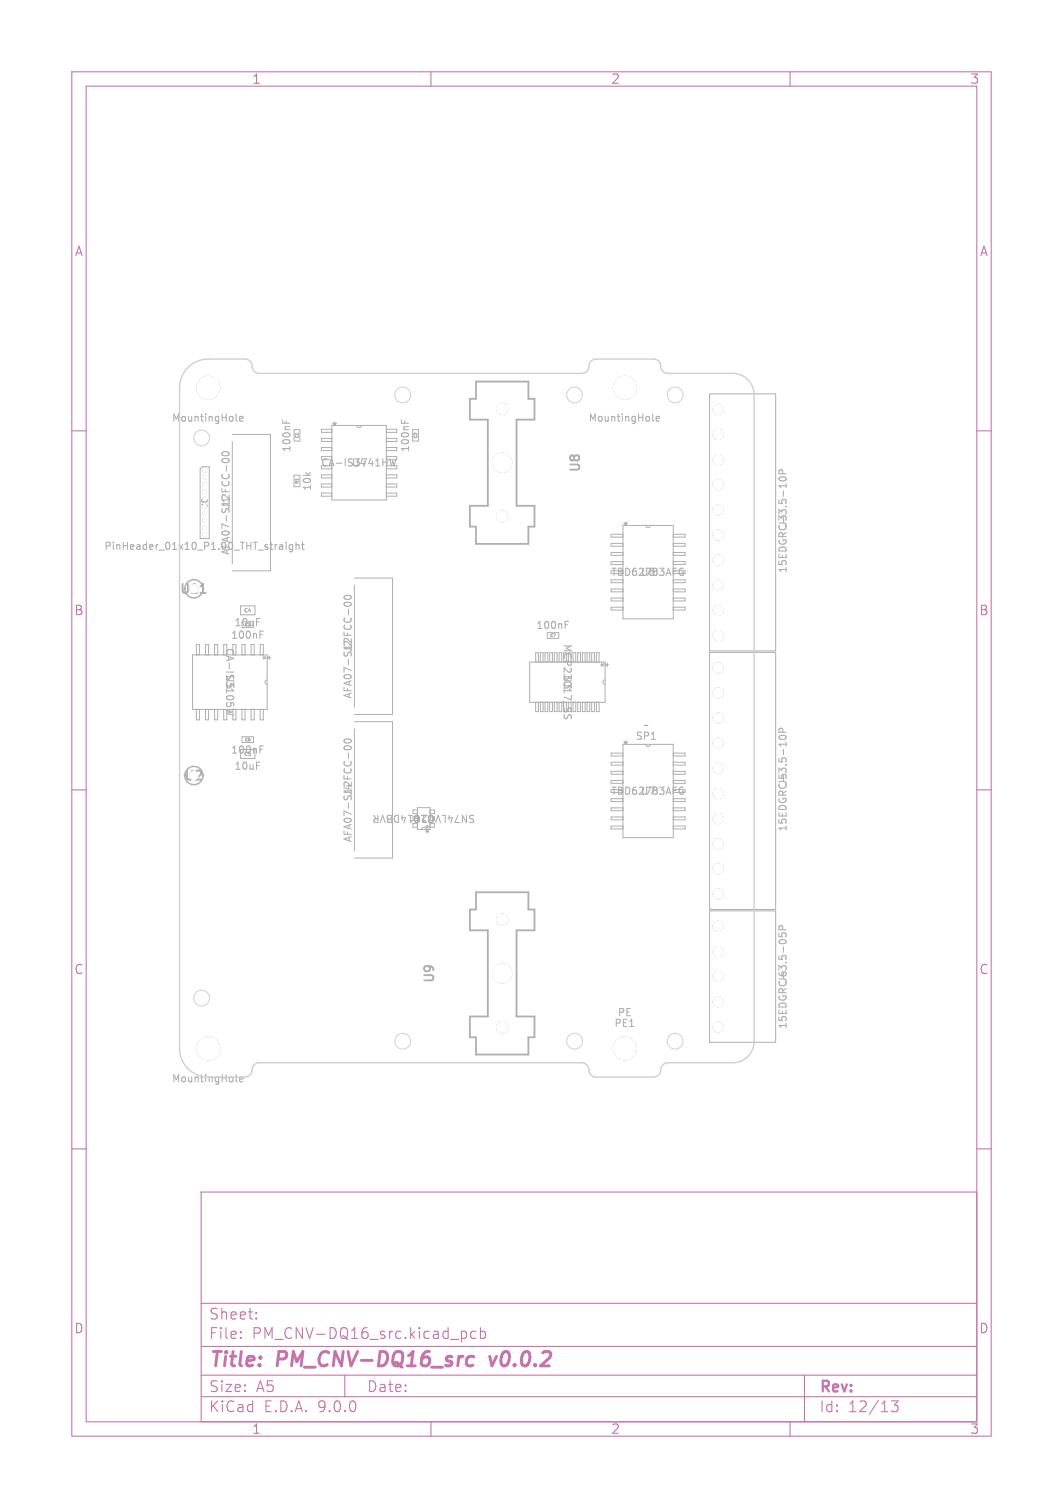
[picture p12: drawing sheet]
<svg xmlns="http://www.w3.org/2000/svg" width="148mm" height="210mm" viewBox="0 0 148 210" stroke-linecap="round" stroke-linejoin="round" font-family="sans-serif">
<defs><g id="words">
<g font-size="2.8" fill="#c872ab">
<text x="29" y="190.9">Title:</text>
<text x="38.7" y="190.9">PM_CNV-DQ16_src</text>
<text x="69.1" y="190.9">v0.0.2</text>
</g>
<g font-size="2.1" fill="#c872ab">
<text x="29" y="184">Sheet:</text>
<text x="29" y="186.7">File:</text>
<text x="35.1" y="186.7">PM_CNV-DQ16_src.kicad_pcb</text>
<text x="29" y="196.9">KiCad</text>
<text x="29" y="194.1">Size:</text>
<text x="35.7" y="194.1">A5</text>
<text x="36.7" y="196.9">E.D.A.</text>
<text x="44.3" y="196.9">9.0.0</text>
<text x="51" y="194.1">Date:</text>
<text x="114" y="194.3">Rev:</text>
<text x="114" y="196.9">Id:</text>
<text x="118.1" y="196.9">12/13</text>
</g>
<g font-size="1.8" fill="#c872ab">
<text x="35" y="11.9">1</text>
<text x="85" y="11.9">2</text>
<text x="135" y="11.9">3</text>
<text x="10.3" y="35.9">A</text>
<text x="136.4" y="35.9">A</text>
<text x="10.3" y="85.9">B</text>
<text x="136.3" y="85.9">B</text>
<text x="10.3" y="135.9">C</text>
<text x="136.3" y="135.9">C</text>
<text x="10.3" y="185.9">D</text>
<text x="136.3" y="185.9">D</text>
<text x="35" y="199.9">1</text>
<text x="85" y="199.9">2</text>
<text x="135" y="199.9">3</text>
</g>
<g font-size="1.8" fill="#afafaf">
<text x="81.1" y="66" transform="rotate(-90 81.1 66)">U8</text>
<text x="60.8" y="137.1" transform="rotate(-90 60.8 137.1)">U9</text>
</g>
<g font-size="1.8" fill="#fff">
<text x="24.9" y="83">U11</text>
<text x="25.5" y="109">U2</text>
</g>
<g font-size="1.4" fill="#afafaf">
<text x="23.9" y="58.9">MountingHole</text>
<text x="81.9" y="58.9">MountingHole</text>
<text x="40.6" y="63.1" transform="rotate(-90 40.6 63.1)">100nF</text>
<text x="44.6" y="65.2">CA-IS3741HW</text>
<text x="46.1" y="60">*</text>
<text x="48.9" y="65.2">U4</text>
<text x="57.1" y="63.1" transform="rotate(-90 57.1 63.1)">100nF</text>
<text x="32.2" y="71" transform="rotate(-90 32.2 71)">J1</text>
<text x="43.5" y="68.5" transform="rotate(-90 43.5 68.5)">10k</text>
<text x="14.4" y="76.8">PinHeader_01x10_P1.00_THT_straight</text>
<text x="32.2" y="77.4" transform="rotate(-90 32.2 77.4)">AFA07-S12FCC-00</text>
<text x="86.6" y="74">*</text>
<text x="109.7" y="73.5" transform="rotate(-90 109.7 73.5)">J3</text>
<text x="85" y="80.4">TBD62783AFG</text>
<text x="89.1" y="80.4">U6</text>
<text x="109.7" y="79.9" transform="rotate(-90 109.7 79.9)">15EDGRC-3.5-10P</text>
<text x="32.1" y="89.2">100nF</text>
<text x="32.5" y="87.4">10uF</text>
<text x="74.6" y="87.8">100nF</text>
<text x="78.3" y="89.6" transform="rotate(90 78.3 89.6)">MCP23017_SS</text>
<text x="31.3" y="90.1" transform="rotate(90 31.3 90.1)">CA-IS3105W</text>
<text x="31.3" y="93.9" transform="rotate(90 31.3 93.9)">U5</text>
<text x="37.8" y="92.1" transform="rotate(-90 37.8 92.1)">*</text>
<text x="49.2" y="91" transform="rotate(-90 49.2 91)">J2</text>
<text x="78.3" y="93.9" transform="rotate(90 78.3 93.9)">U3</text>
<text x="84.9" y="93.1" transform="rotate(-90 84.9 93.1)">*</text>
<text x="49.2" y="97.4" transform="rotate(-90 49.2 97.4)">AFA07-S12FCC-00</text>
<text x="32.1" y="105.2">100nF</text>
<text x="32.5" y="107.4">10uF</text>
<text x="86.6" y="104.5">*</text>
<text x="88.4" y="103.2">SP1</text>
<text x="49.2" y="111" transform="rotate(-90 49.2 111)">J4</text>
<text x="60.6" y="113.3" transform="rotate(-180 60.6 113.3)">U10</text>
<text x="66.3" y="113.3" transform="rotate(-180 66.3 113.3)">SN74LVC2G14DBVR</text>
<text x="85" y="110.9">TBD62783AFG</text>
<text x="89.1" y="110.9">U7</text>
<text x="109.7" y="109.5" transform="rotate(-90 109.7 109.5)">J5</text>
<text x="49.2" y="117.4" transform="rotate(-90 49.2 117.4)">AFA07-S12FCC-00</text>
<text x="59" y="116.2">*</text>
<text x="109.7" y="115.9" transform="rotate(-90 109.7 115.9)">15EDGRC-3.5-10P</text>
<text x="109.7" y="137" transform="rotate(-90 109.7 137)">J6</text>
<text x="85.4" y="143.2">PE1</text>
<text x="85.9" y="141.7">PE</text>
<text x="109.7" y="143.4" transform="rotate(-90 109.7 143.4)">15EDGRC-3.5-05P</text>
<text x="23.9" y="150.9">MountingHole</text>
</g>
<text font-size="1.1" fill="#fff" x="29.1" y="70.7" transform="rotate(-90 29.1 70.7)">J8</text>
<g font-size=".7" fill="#afafaf">
<text x="33.9" y="85.4">C4</text>
<text x="33.9" y="105.4">C5</text>
</g>
<g font-size=".6" fill="#afafaf">
<text x="41.6" y="61.1" transform="rotate(-90 41.6 61.1)">C1</text>
<text x="58.1" y="61.1" transform="rotate(-90 58.1 61.1)">C2</text>
<text x="41.6" y="67.4" transform="rotate(-90 41.6 67.4)">R1</text>
<text x="34.1" y="87.3">C3</text>
<text x="76.6" y="88.8">C7</text>
<text x="34.1" y="103.3">C6</text>
</g>
</g></defs>
<g fill="none" stroke="#c872ab" stroke-width=".15">
<path d="M10 10h128v190h-128zM12 12h124v186h-124zM60 10v2M110 10v2M10 60h2M136 60h2M10 110h2M136 110h2M10 160h2M28 166h108v32h-108zM136 160h2M28 194.5h108"/>
<path d="M28 191.5h108M28 187.5h108M28 181.5h108M33.5 186.3h.1l-.1 .1M33.5 186.3v.1M33.5 185.5v.1M33.5 185.5h.1l-.1 .1M35.7 183.6v.1M35.7 183.6h-.1l.1 .1M35.7 182.8v.1M35.7 182.8h-.1l.1 .1M48 191.5v3"/>
<path d="M60 198v2M64.4 185.4l.4 .1 .2 .2-.1 .6-.2 .1h-.3M66.2 185.5l-.4-.1-.3 .3v.4l.2 .2 .1 .1 .4-.1M66.9 185.5l.4-.1 .3 .3v.4l-.1 .2-.2 .1-.4-.1M66.9 184.9v1.5M110 198v2M112 191.5v6.5M124.1 195.1h.9l-.5 .6a.41 .41 0 0 1 .5 .3v.3l-.1 .2-.6 .1-.2-.1"/>
</g>
<path d="M65.2 189l.2-.1 .6 .1M65.8 190.1l-.5 .1M68.2 188.9l.3 1.3" fill="none" stroke="#c872ab" stroke-width=".4"/>
<g fill="none" stroke="#afafaf" stroke-width=".15">
<path d="M28.2 53.5v1M28.2 53.9h.6M28.8 53.5v1M29.2 53.6l.4-.1 .2 .2-.6 .8h.6M32.9 57.7v.8l.1 .2M33.4 58.3l.4-.1v-.2h-.3l-.1 .1v.5h.4M39.4 58.5v.4M39.8 58.6v.3M55.9 58.5v.4M56.4 58.6v.3M86.2 53.9h.6M86.2 53.5v1"/>
<path d="M86.8 53.5v1M87.2 54.5h.6M87.2 53.7l.3-.2v1M90.9 57.7v.8l.1 .2M91.4 58.3l.4-.1v-.2h-.3l-.1 .1v.5h.4M31 63a.54 .54 0 0 1 .9 .2 .57 .57 0 0 1-1-.1zM31 64a.54 .54 0 0 1 .9 .2 .57 .57 0 0 1-1-.1zM31.5 64.9v.7M39.2 75.8l.2 .2v.5M39.4 76.5h-.1M39.4 76.1h-.1M39.8 75.5v.1"/>
<path d="M39.8 75.8v.7M40.7 75.8v.9l-.2 .1h-.2M40.7 75.9l-.2-.1-.2 .2 .1 .5h.3M41.2 75.9l.2-.1 .2 .1v.6M41.2 75.5v1M42 75.8h.4M42.1 75.5v.9l.3 .1M54.3 63.9l.2 1 .2-.7 .2 .7 .2-1M94.9 79.1l.2 .1M95 79.7h.2v.3l-.3 .1M108.6 66.5a.54 .54 0 0 1 .9 .2 .57 .57 0 0 1-1-.1zM109 66l-.1-.5-.1-.1-.2 .1-.1 .5h1"/>
<path d="M109.5 67.4v.5M32.5 98.7l-1 .3 .8 .2-.8 .2 1 .2M35.7 86.1h.5M36.2 88.4h.3M36.2 87.9h.5M48 83a.54 .54 0 0 1 .9 .2 .57 .57 0 0 1-1-.1zM48 84a.54 .54 0 0 1 .9 .2 .57 .57 0 0 1-1-.1zM48.5 84.9v.7M78.6 99.5l-.1 .4 .2 .2 .3-.1 .2-.4M78.7 87h.3M78.7 86.5h.5M79.4 99.6l.1 .1v.4"/>
<path d="M35.7 106.1h.5M36.2 103.9h.5M36.2 104.4h.3M48 103a.54 .54 0 0 1 .9 .2 .57 .57 0 0 1-1-.1zM48 104a.54 .54 0 0 1 .9 .2 .57 .57 0 0 1-1-.1zM48.5 104.9v.7M52 113.5l.4 .5M52.6 114h-.4l-.2 .2 .1 .3h.5M90.2 101l-.5 .1M94.9 109.6l.2 .1M95 110.2h.2v.3l-.3 .1M108.5 102.5a.59 .59 0 0 1 1 .2 .57 .57 0 0 1-1-.1z"/>
<path d="M109 102l-.1-.5-.1-.1-.2 .1-.1 .5h1M109.5 103.4v.5M108.5 131.1a.63 .63 0 0 1 1 0M108.5 130v.4l.4 .1-.1-.2 .1-.3 .1-.1 .4 .1 .1 .1-.1 .4M109 129.5l-.1-.5-.1-.1-.2 .1-.1 .5h1M28.2 145.5v1M28.2 145.9h.6M28.8 145.5v1M29.2 145.5h.6l-.3 .3 .3 .1v.5l-.2 .1-.4-.1M32.9 149.7v.8l.1 .2M33.4 150.3l.4-.1v-.2h-.3l-.1 .1v.5h.4"/>
</g>
<path d="M66.3 53.1h7.3v2.4h.8v2.9h-2.5v12h2.5v2.9h-.8v2.4h-7.3v-2.4h-.9v-2.9h2.5v-12h-2.5v-2.9h.9zM27.9 82.6h.7M66.3 124.3h7.3v2.4h.8v2.9h-2.5v12h2.5v2.9h-.8v2.4h-7.3v-2.4h-.9v-2.9h2.5v-12h-2.5v-2.9h.9z" fill="none" stroke="#afafaf" stroke-width=".25"/>
<g fill="none" stroke="#afafaf" stroke-width=".14">
<path d="M40.9 59.8h.8v1.6h-.8M46.2 59.8h-1.4v.4h1.4M46.2 59.2h7.6v10.4h-7.6zM49.7 59.2l.1 .3 .2 .1 .2-.1 .1-.3M53.8 59.8h1.4v.4h-1.4M57.5 59.8h.8v1.6h-.8M98.8 54.9h9.2v35.8h-9.2zM27.9 65.3l.3-.3h.9v10h-1.2zM32.3 61.5v17M32.3 60.5h5.4v19h-5.4M40.9 66.2h.9v1.6h-.9zM46.2 61h-1.4v.5h1.4"/>
<path d="M46.2 62.3h-1.4v.5h1.4M46.2 63.6h-1.4v.4M46.2 66.1h-1.4v.5h1.4M46.2 67.4h-1.4v.4h1.4M46.2 68.7h-1.4v.4h1.4M53.8 61h1.4v.5h-1.4M53.8 62.3h1.4v.5h-1.4M53.8 66.1h1.4v.5h-1.4M53.8 67.4h1.4v.4h-1.4M53.8 68.7h1.4v.4h-1.4M53.8 63.6h1.4v.4h-1.4M53.8 64.9h1.4v.4h-1.4"/>
<path d="M86.7 74.4h-1.6v.4h1.6M86.7 75.7h-1.6v.4h1.6M86.7 76.9h-1.6v.4h1.6M86.7 78.2h-1.6v.4h1.6M86.7 73.2h7v13h-7zM89.9 73.2l.1 .2 .2 .1 .3-.1v-.2M93.7 74.4h1.7v.4h-1.7M93.7 75.7h1.7v.4h-1.7M93.7 76.9h1.7v.4h-1.7M93.7 78.2h1.7v.4h-1.7M93.7 79.5h1.7v.4h-1.7M26.8 91.2h10.4v7.6h-10.4z"/>
<path d="M27.3 91.2v-1.4h.5v1.4M27.3 98.8v1.4h.5v-1.4M28.6 98.8v1.4h.4v-1.4M28.6 91.2v-1.4h.4v1.4M29.9 98.8v1.4h.4v-1.4M29.9 91.2v-1.4h.4v1.4M31.1 98.8v1.4h.5v-1.4M32.4 98.8v1.4h.5v-1.4M32.4 89.8h.5v1.4M33.5 84.4h2v1.2h-2zM33.7 91.2v-1.4h.4v1.4M33.7 98.8v1.4h.4v-1.4"/>
<path d="M35 98.8v1.4h.4v-1.4M35 91.2v-1.4h.4v1.4M36.2 98.8v1.4h.5v-1.4M36.2 91.2v-1.4h.5v1.4M37.2 94.7l-.2 .1-.1 .2 .1 .2 .2 .1M49.3 81.5v17M49.3 80.5h5.4v19h-5.4M73.8 92.2h10.5v5.6h-10.5zM74.6 92.2v-1.3h.4v1.3M74.6 97.8v1.3h.4v-1.3M75.2 97.8v1.3h.4v-1.3M75.2 92.2v-1.3h.4v1.3"/>
<path d="M75.9 97.8v1.3h.4v-1.3M75.9 92.2v-1.3h.4v1.3M76.2 88.1v.8h1.6v-.8M76.5 97.8v1.3h.4v-1.3M76.5 92.2v-1.3h.4v1.3M77.2 97.8v1.3h.4v-1.3M77.2 92.2v-1.3h.4v1.3M79.8 90.9h.4v1.3M80.2 97.8v1.3h-.4M80.4 97.8v1.3h.4v-1.3M80.4 92.2v-1.3h.4v1.3M81.1 97.8v1.3h.4v-1.3"/>
<path d="M81.1 92.2v-1.3h.4v1.3M81.7 97.8v1.3h.4v-1.3M81.7 92.2v-1.3h.4v1.3M82.4 97.8v1.3h.4v-1.3M82.4 92.2v-1.3h.4v1.3M83 97.8v1.3h.4v-1.3M83 92.2v-1.3h.4v1.3M84.3 94.7l-.3 .1-.1 .2 .1 .2 .3 .1M85.1 80.8v.4h1.6M86.7 82h-1.6v.4h1.6M86.7 83.3h-1.6v.4h1.6M86.7 84.6h-1.6v.4h1.6"/>
<path d="M93.7 80.8h1.7v.4h-1.7M93.7 82h1.7v.4h-1.7M93.7 83.3h1.7v.4h-1.7M93.7 84.6h1.7v.4h-1.7M98.8 90.9h9.2v35.8h-9.2zM33.7 102.6h1.6v.8h-1.6zM49.3 101.5v17M49.3 100.5h5.4v19h-5.4M57.5 114.7v.5h.6M58.1 112.5h1.8v3h-1.8zM60.5 114.7v.5h-.6M85.1 111.2v.4h1.6"/>
<path d="M86.7 104.9h-1.6v.4h1.6M86.7 106.2h-1.6v.4h1.6M86.7 107.4h-1.6v.4h1.6M86.7 108.7h-1.6v.4h1.6M86.7 112.5h-1.6v.4h1.6M86.7 113.8h-1.6v.4h1.6M86.7 115h-1.6v.4h1.6M86.7 103.7h7v13h-7zM89.9 103.7l.1 .2 .2 .1 .3-.1v-.2M93.7 104.9h1.7v.4h-1.7M93.7 106.2h1.7v.4h-1.7M93.7 107.4h1.7v.4h-1.7"/>
<path d="M93.7 108.7h1.7v.4h-1.7M93.7 110h1.7v.4h-1.7M93.7 111.2h1.7v.4h-1.7M93.7 112.5h1.7v.4h-1.7M93.7 113.8h1.7v.4h-1.7M93.7 115h1.7v.4h-1.7M98.8 126.9h9.2v18.3h-9.2z"/>
</g>
<g fill="none" stroke="#afafaf" stroke-width=".2">
<path d="M25.7 82a1.27 1.27 0 0 1 1.3-1.3 1.27 1.27 0 0 1 1.3 1.3"/>
<circle cx="27" cy="108" r="1.27"/>
</g>
<g fill="#afafaf" stroke="#afafaf" stroke-width=".14">
<circle cx="28.3" cy="108" r=".1"/>
<circle cx="100" cy="143" r=".7"/>
<circle cx="100" cy="139.5" r=".7"/>
<circle cx="100" cy="136" r=".7"/>
<circle cx="100" cy="132.5" r=".7"/>
<circle cx="100" cy="129" r=".7"/>
<circle cx="100" cy="124.5" r=".7"/>
<circle cx="100" cy="121" r=".7"/>
<circle cx="100" cy="117.5" r=".7"/>
<circle cx="100" cy="114" r=".7"/>
<circle cx="100" cy="110.5" r=".7"/>
<circle cx="100" cy="107" r=".7"/>
<circle cx="100" cy="103.5" r=".7"/>
<circle cx="100" cy="100" r=".7"/>
<circle cx="100" cy="96.5" r=".7"/>
<circle cx="100" cy="93" r=".7"/>
<circle cx="100" cy="88.5" r=".7"/>
<circle cx="100" cy="85" r=".7"/>
<circle cx="100" cy="81.5" r=".7"/>
<circle cx="100" cy="78" r=".7"/>
<circle cx="100" cy="74.5" r=".7"/>
<circle cx="100" cy="71" r=".7"/>
<circle cx="100" cy="67.5" r=".7"/>
<circle cx="100" cy="64" r=".7"/>
<circle cx="100" cy="60.5" r=".7"/>
<circle cx="100" cy="57" r=".7"/>
<circle cx="69.9" cy="64.4" r="1.32"/>
<circle cx="69.9" cy="71.9" r=".78"/>
<circle cx="69.9" cy="56.9" r=".77"/>
<circle cx="29" cy="146" r="1.6"/>
<circle cx="69.9" cy="135.6" r="1.32"/>
<circle cx="69.9" cy="128.1" r=".77"/>
<circle cx="69.9" cy="143.1" r=".78"/>
<circle cx="29" cy="54" r="1.6"/>
<circle cx="87" cy="54" r="1.6"/>
<circle cx="28.5" cy="65.5" r=".25"/>
<circle cx="28.5" cy="66.5" r=".25"/>
<circle cx="28.5" cy="67.5" r=".25"/>
<circle cx="28.5" cy="68.5" r=".25"/>
<circle cx="28.5" cy="69.5" r=".25"/>
<circle cx="28.5" cy="71.5" r=".25"/>
<circle cx="28.5" cy="72.5" r=".25"/>
<circle cx="28.5" cy="73.5" r=".25"/>
<circle cx="28.5" cy="74.5" r=".25"/>
<circle cx="87" cy="146" r="1.6"/>
</g>
<path d="M26.2 51.2a4 4 0 0 1 2.8-1.2h5.1a1.09 1.09 0 0 1 1 1.3l.4 .5 .6 .2h44.9a1.09 1.09 0 0 0 1-1.3l.4-.5 .5-.2h8.1a1.09 1.09 0 0 1 1 1.3l.4 .5 .5 .2h9.1a3 3 0 0 1 3 3v90a3 3 0 0 1-3 3h-9a1.09 1.09 0 0 0-1 1.3l-.4 .5-.5 .2h-8.1a1.09 1.09 0 0 1-1-1.3l-.4-.5-.6-.2h-44.9a1.09 1.09 0 0 0-1 1.3l-.4 .5-.5 .2h-5.2a4 4 0 0 1-4-4v-92a4 4 0 0 1 1.2-2.8z" fill="none" stroke="#d0d2cd" stroke-width=".2"/>
<g fill="none" stroke="#d0d2cd" stroke-width=".14">
<circle cx="56.1" cy="55" r="1.1"/>
<circle cx="80" cy="55" r="1.1"/>
<circle cx="94" cy="55" r="1.1"/>
<circle cx="28.1" cy="61" r="1.1"/>
<circle cx="28.1" cy="139" r="1.1"/>
<circle cx="56.1" cy="145" r="1.1"/>
<circle cx="80" cy="145" r="1.1"/>
<circle cx="94" cy="145" r="1.1"/>
</g>
<g fill="#d0d2cd" stroke="#d0d2cd" stroke-width=".14">
<circle cx="100" cy="143" r=".7"/>
<circle cx="100" cy="139.5" r=".7"/>
<circle cx="100" cy="136" r=".7"/>
<circle cx="100" cy="132.5" r=".7"/>
<circle cx="100" cy="129" r=".7"/>
<circle cx="100" cy="124.5" r=".7"/>
<circle cx="100" cy="121" r=".7"/>
<circle cx="100" cy="117.5" r=".7"/>
<circle cx="100" cy="114" r=".7"/>
<circle cx="100" cy="110.5" r=".7"/>
<circle cx="100" cy="107" r=".7"/>
<circle cx="100" cy="103.5" r=".7"/>
<circle cx="100" cy="100" r=".7"/>
<circle cx="100" cy="96.5" r=".7"/>
<circle cx="100" cy="93" r=".7"/>
<circle cx="100" cy="88.5" r=".7"/>
<circle cx="100" cy="85" r=".7"/>
<circle cx="100" cy="81.5" r=".7"/>
<circle cx="100" cy="78" r=".7"/>
<circle cx="100" cy="74.5" r=".7"/>
<circle cx="100" cy="71" r=".7"/>
<circle cx="100" cy="67.5" r=".7"/>
<circle cx="100" cy="64" r=".7"/>
<circle cx="100" cy="60.5" r=".7"/>
<circle cx="100" cy="57" r=".7"/>
<circle cx="69.9" cy="64.4" r="1.32"/>
<circle cx="69.9" cy="71.9" r=".78"/>
<circle cx="69.9" cy="56.9" r=".77"/>
<circle cx="29" cy="146" r="1.6"/>
<circle cx="69.9" cy="135.6" r="1.32"/>
<circle cx="69.9" cy="128.1" r=".77"/>
<circle cx="69.9" cy="143.1" r=".78"/>
<circle cx="29" cy="54" r="1.6"/>
<circle cx="87" cy="54" r="1.6"/>
<circle cx="28.5" cy="65.5" r=".25"/>
<circle cx="28.5" cy="66.5" r=".25"/>
<circle cx="28.5" cy="67.5" r=".25"/>
<circle cx="28.5" cy="68.5" r=".25"/>
<circle cx="28.5" cy="69.5" r=".25"/>
<circle cx="28.5" cy="71.5" r=".25"/>
<circle cx="28.5" cy="72.5" r=".25"/>
<circle cx="28.5" cy="73.5" r=".25"/>
<circle cx="28.5" cy="74.5" r=".25"/>
<circle cx="87" cy="146" r="1.6"/>
</g>
<g fill="#fff" stroke="#fff" stroke-width=".14">
<circle cx="100" cy="143" r=".7"/>
<circle cx="100" cy="139.5" r=".7"/>
<circle cx="100" cy="136" r=".7"/>
<circle cx="100" cy="132.5" r=".7"/>
<circle cx="100" cy="129" r=".7"/>
<circle cx="100" cy="124.5" r=".7"/>
<circle cx="100" cy="121" r=".7"/>
<circle cx="100" cy="117.5" r=".7"/>
<circle cx="100" cy="114" r=".7"/>
<circle cx="100" cy="110.5" r=".7"/>
<circle cx="100" cy="107" r=".7"/>
<circle cx="100" cy="103.5" r=".7"/>
<circle cx="100" cy="100" r=".7"/>
<circle cx="100" cy="96.5" r=".7"/>
<circle cx="100" cy="93" r=".7"/>
<circle cx="100" cy="88.5" r=".7"/>
<circle cx="100" cy="85" r=".7"/>
<circle cx="100" cy="81.5" r=".7"/>
<circle cx="100" cy="78" r=".7"/>
<circle cx="100" cy="74.5" r=".7"/>
<circle cx="100" cy="71" r=".7"/>
<circle cx="100" cy="67.5" r=".7"/>
<circle cx="100" cy="64" r=".7"/>
<circle cx="100" cy="60.5" r=".7"/>
<circle cx="100" cy="57" r=".7"/>
<circle cx="69.9" cy="64.4" r="1.32"/>
<circle cx="69.9" cy="71.9" r=".78"/>
<circle cx="69.9" cy="56.9" r=".77"/>
<circle cx="29" cy="146" r="1.6"/>
<circle cx="69.9" cy="135.6" r="1.32"/>
<circle cx="69.9" cy="128.1" r=".77"/>
<circle cx="69.9" cy="143.1" r=".78"/>
<circle cx="29" cy="54" r="1.6"/>
<circle cx="87" cy="54" r="1.6"/>
<circle cx="28.5" cy="65.5" r=".25"/>
<circle cx="28.5" cy="66.5" r=".25"/>
<circle cx="28.5" cy="67.5" r=".25"/>
<circle cx="28.5" cy="68.5" r=".25"/>
<circle cx="28.5" cy="69.5" r=".25"/>
<circle cx="28.5" cy="71.5" r=".25"/>
<circle cx="28.5" cy="72.5" r=".25"/>
<circle cx="28.5" cy="73.5" r=".25"/>
<circle cx="28.5" cy="74.5" r=".25"/>
<circle cx="87" cy="146" r="1.6"/>
</g>
<use href="#words"/>
</svg>
